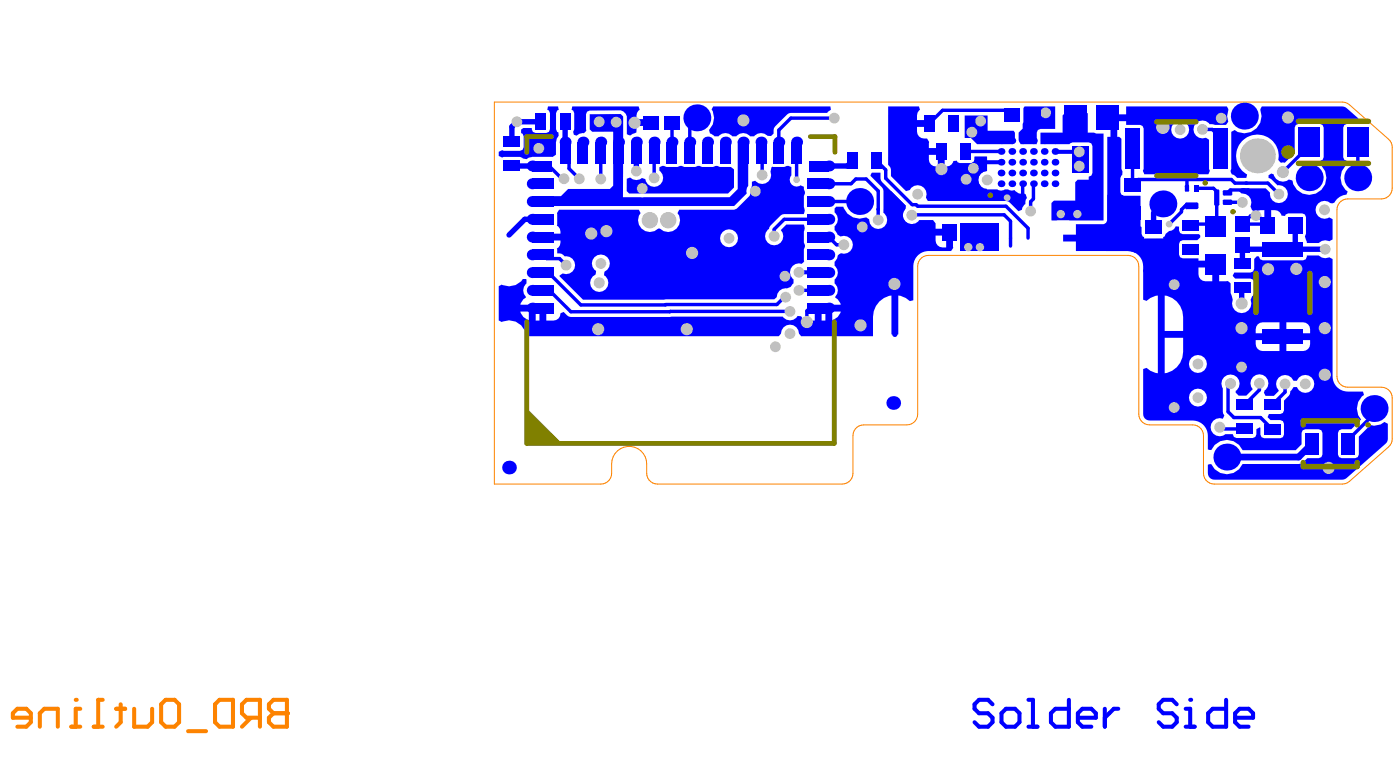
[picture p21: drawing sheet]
<svg xmlns="http://www.w3.org/2000/svg" width="173mm" height="95mm" viewBox="0 0 173 95" stroke-linecap="round" stroke-linejoin="round" font-family="sans-serif">
<path d="M61 12.6h104.7h.4l.5 .3 4.9 4.3a1.33 1.33 0 0 1 .4 1v5a1.33 1.33 0 0 1-1.3 1.4h-4.2a1.33 1.33 0 0 0-1.3 1.3v20.6a1.33 1.33 0 0 0 1.3 1.3h4.2a1.33 1.33 0 0 1 1.3 1.3v5.1a1.33 1.33 0 0 1-.4 1l-4.9 4.2-.5 .3h-16.2a1.33 1.33 0 0 1-1.3-1.3v-4.6a1.33 1.33 0 0 0-1.3-1.4h-5.4a1.33 1.33 0 0 1-1.3-1.3v-18.2a1.33 1.33 0 0 0-1.3-1.4h-24.7a1.33 1.33 0 0 0-1.3 1.4v18.2a1.33 1.33 0 0 1-1.3 1.3h-5.4a1.33 1.33 0 0 0-1.3 1.4v4.6a1.33 1.33 0 0 1-1.3 1.3h-22.8a1.33 1.33 0 0 1-1.4-1.3 3 3 0 0 0-.7-2.7 2.17 2.17 0 0 0-2.3-.4 2.17 2.17 0 0 0-1.3 2 2.42 2.42 0 0 1-.3 1.9 1.33 1.33 0 0 1-1 .5h-13.2z" fill="none" stroke="#fd8300" stroke-width=".12"/>
<path d="M35.4 86.4v3.3h-1.6l-.6-.6v-.5l.6-.6h1.6" fill="none" stroke="#fd8300" stroke-width=".5"/>
<circle cx="35.4" cy="88" r=".25" fill="#fd8300"/>
<g fill="none" stroke="#fd8300" stroke-width=".5">
<path d="M8.8 89.7h1.1M9.9 87.5h-.5v2.2M11.6 89.7h1.1M12.7 86.4h-.6v3.3M14.3 87.5h1.2M14.9 86.9v2.2l-.6 .6M16.6 87.5v2.2h1.6l.6-.6v-1.6M19.9 86.9l.5-.5h1.2l.5 .5v2.2l-.5 .6h-1.2l-.5-.6zM23.2 90.2h2.2M26.5 86.9l.6-.5h1.7v3.3h-1.7l-.6-.6zM31 88.6l-1.1 1.1M32.1 88.6h-1.7l-.5-.6v-1.1l.5-.5h1.7v3.3"/>
<path d="M35.4 86.4h-1.6l-.6 .5v.6l.6 .5h1.6"/>
</g>
<circle cx="9.4" cy="86.4" r=".25" fill="#fd8300"/>
<path d="M3.8 88.6h-2.2v-.6l.5-.5h1.2l.5 .5v1.1l-.5 .6h-1.2M4.9 89.7v-1.7l.6-.5h1.6v2.2" fill="none" stroke="#fd8300" stroke-width=".5"/>
<g fill="#00f">
<path d="M132.4 18h2v3.4h-2z"/>
<path d="M118.3 20.3l.2-.2h1.4l.3-.1a.62 .62 0 0 0 .1-.7h1.6v1.8a1.11 1.11 0 0 0-1 .7 1.11 1.11 0 0 0 .2 1.2v1.5h-2.8z"/>
<path d="M136.7 24.1l4.1 .1v5.2h3.5l.3 .3v3.9h-3.4l-.1-.7a1.88 1.88 0 0 0-1.8-1.9h-2.8v-3.4l.1-.1 .1-.3z"/>
<path d="M119.1 14.3h2.8v1.8h3.3l.1 .3v.9l-.2 .4v.1h-4.5l-.7-.8h-.8z"/>
<path d="M118.6 27.5h4.8v3.5h-4.8z"/>
<path d="M126.5 13.1h3.8v2.8h-1.8l-.4 .1-.1 .4v1.4h-2a1.59 1.59 0 0 1-.2-1.4l.5-.5v-.6l.1-.2v-1.8z"/>
<path d="M88.1 13.1h14.4l.1 .5-.5 .3-4.7 .1-1.7 1.6-.1 .2-.1 .7-.3 .3h-.4a1.1 1.1 0 0 0-1.7 0h-.5a1.08 1.08 0 0 0-1.7 0h-.5a1.08 1.08 0 0 0-1.7 0 1.6 1.6 0 0 1-1-.3l-.2-.5a2.02 2.02 0 0 0 .4-2.5z"/>
<path d="M61.6 18.7l.4-.2 .2 .1h2l.3-.1 .2-.3v-1.4l-.2-.3-.1-.1-.1-.4 .3-.2h1.1l.1 .5 .3 .1h1.3l.4-.1 .1-.3v-2l-.1-.4h-.2l.1-.5h1.2l.1 .5h-.2l-.1 .4v2l.1 .3h.1l.1 .5-.3 .3-.1 .4v1.6l-.4 .3h-2.5l-.4 .1-.3 .1h-.4l-.4-.2h-2h-.2l-.4-.2z"/>
<path d="M70.7 13.1h8.2l.1 .5a1.02 1.02 0 0 0-.4 1.1h1.8v.8h-1.8v.9l-.8 .3-.4-.1v-2.2l-.1-.4-.3-.2-.4-.2h-3.8l-.3 .2-.1 .3v2l-.1 .1-.2 .2-.6 .1-.3 .2-.4-.1v-.3l.1-.3v-2l-.1-.4h-.2z"/>
<path d="M152 16.3l.5-.3a2.13 2.13 0 0 0 2.5-.1 2.13 2.13 0 0 0 .6-2.4l.2-.4h9.9l.4 .1 1.9 1.7-.1 .4h-1.6l-.3 .1-.1 .4v3.6l.1 .3 .3 .1 .1 .5a2.03 2.03 0 0 0 0 3.3l-.2 .4-.2 .1a1.77 1.77 0 0 0-1.2 .9l-.5 .1a1.1 1.1 0 0 0-1.5 0 1.1 1.1 0 0 0-.1 1.5 1.1 1.1 0 0 0 1.4 .2l.4 .3v2.5l-.4 .2a1.07 1.07 0 0 0-1.3 .2h-1.4l-.3-.8 .2-.3v-2.1l-.2-.3-.3-.2h-1.7l-.4 .2v.2l-.5-.1a.94 .94 0 0 0-1.2-.7v1.9h-.9v-1.9l-.8 .1-.2 .2-.5-.3-.2-.4a1.09 1.09 0 0 0-1.1-1.6l-.3-.3 .3-.4h3l.5 .6a1.1 1.1 0 0 0 1.1 1.3 1.1 1.1 0 0 0 1.1-1.2 1.1 1.1 0 0 0-1.3-1l-.7-.8-.4-.1v-.4l.4-.2 .3 .1a1.15 1.15 0 0 0 1.8 .7l.5 .1a2.1 2.1 0 0 0 3.2 1.4 2.1 2.1 0 0 0 .1-3.4l.1-.5 .3-.1 .1-.3v-3.6l-.1-.4-.3-.1h-2.7l-.3 .1-.1 .4v3.1l-1.3 1.2h-.4l-.4-.4a2.61 2.61 0 0 0-2.5-3.1h-.1a2.56 2.56 0 0 0-1.8 .7v.1a2.41 2.41 0 0 0-.8 1.8 2.41 2.41 0 0 0 .8 1.9l.6 .4-.1 .5h-1.2l-.4-.4a.46 .46 0 0 1-.3-.7z"/>
<path d="M128.5 16.4h2.7v-2.2l.3-.3 2.8 .1v2.4l2 .1v10.7h-6.5v-2.1l.3-.3h2.7v-2.3l.3-.3h1.3v-.4l.4-.1 .1-.3v-3.4l-.1-.3-.4-.1h-2l-.3 .2h-3.6z"/>
<path d="M77.4 22.1l.4-.2a1.07 1.07 0 0 0 1.5 .1l.3 .1a1.43 1.43 0 0 0 1.2 1 1.09 1.09 0 0 0 1-.8 1.09 1.09 0 0 0-.4-1.2v-.5l.4-.1a3.3 3.3 0 0 0 2.2 0 3.4 3.4 0 0 0 2.2 0 3.4 3.4 0 0 0 2.2 0l.5 .1h1.3l.4 .3v2.2l-.7 .8h-12.2l-.3-.3z"/>
<path d="M72.8 14.1h3.8l.3 .3v9.9h13.2l1-1v-5.9h1l.3 .3v5.2l-.2 .3-.1 .4 .1 .3-1.6 1.5h-24.9v-1.2h3.6l.9-.9h5.1l.4-.4v-6.6h-2.6l-.3-.3z"/>
<path d="M136.8 14.1v.9h2.2v.4h1.8l.3 .1 .1 .4v5l-.1 .2 .2 .4h7.9l.2-.4-.1-.2v-3.7l-.4-.2a1.11 1.11 0 0 1-1.4-.5 1.11 1.11 0 0 1 .4-1.4 1.11 1.11 0 0 1 1.4 .2l2 .1 .4-.4a2.25 2.25 0 0 1 0-1.5l-.2-.4h-12.5v1zM144.6 16a1.11 1.11 0 0 1 2.2 0 1.11 1.11 0 0 1-2.2 0z"/>
<path d="M109.7 13.1v7.3l.3 .3v1l1.9 1.9 .4-.1a1.1 1.1 0 0 1 1.5-.5 1.1 1.1 0 0 1 .5 1.4l.3 .4h9.6l.5 .2 1.1 1.1 .4-.2v-.3l.4-.4 .1-.6 .1-.2-.2-.4-.1-.1a1.19 1.19 0 0 1-1.2-.4h-.4l-.4-.1h-.4a.77 .77 0 0 1-1 0h-1.2v-.1a1.1 1.1 0 0 1-1.1-1.1 1.1 1.1 0 0 1 1.1-1.1v-1.8h-1.6v.4l-.1 .3-.3 .1h-1.4l-.3-.1-.1-.2-.4 .1a.87 .87 0 0 1-1.1 .7v-1.9h-.4v-.4h-1.5v-.8l-.2-.4a.97 .97 0 0 1-1.3-.9v-.5h1.6v-.9h-1.6a1.11 1.11 0 0 1 .4-1.2l-.1-.5zM114.7 19.1h1.1v1.5a.92 .92 0 0 1-1.1-.9z"/>
<path d="M109.7 23.8v7.4l.3 .3h3.3l.2-.1a1.78 1.78 0 0 1 1.1-.4h2.8l.3-.4v-1.9h-.5v-.5h-1.7v-.6l-.3-.4h-1.7a1.1 1.1 0 0 1-1.6 .2 1.1 1.1 0 0 1-.1-1.6v-.4l-1.8-1.8zM115.5 29.1h1.3v1.4a1 1 0 0 1-1.3-.8z"/>
<path d="M136.7 16.9v10.3l-.1 .3-.3 .2h-3.5v1.3h-1.5v.8h1.5v1.2h6.5l.8 .2 .4-.2a.99 .99 0 0 1 .7-1.3l.1-.4-.2-.1-.1-.3v-.9h-.1h-.7v-1.8h-.4v-.4h-1.9a1 1 0 0 1 .7-1.3v-.4l-.1-.1-.2-.3v-1.7l.2-.3 .1-.1v-.4l-.1-.3v-3.8l-.3-.2zM137.9 26.7h1.5v1.3a1.08 1.08 0 0 1-1.5-.9z"/>
<path d="M143.9 28.9l-.1 .3-.2 .1 .1 .4a.94 .94 0 0 1 .6 1.3h-1.9v.4h-.4v1.7h-.6l-.3 .2v3.7l.5 .1 .4-.3 1-.3v9.6l-1-.3-.4-.4-.5 .1 .1 5.8 .2 .4 .6 .2h5.3a1.88 1.88 0 0 1 1.8 1.9v1.7h.5a2.11 2.11 0 0 1 1.9-1.2 2.11 2.11 0 0 1 1.9 1.3h6.6l.7-.8v-1.4l.1-.3 .4-.1h1.6l.4 .1 .1 .3v2.7l-.1 .3-.4 .2h-1.4l-.5 .4-.2 .2-.4 .1h-6.9a2.11 2.11 0 0 1-1.9 1.2 2.11 2.11 0 0 1-1.9-1.2l-.5 .1v1l.2 .5 .5 .3h16.1l.4-.2 4.8-4.2 .2-.5 .1-2-.5-.2-.4 .3-.8 .1h-.5l-1.4 1.4v2.2l-.2 .3-.3 .2h-1.6l-.4-.2-.1-.3v-2.7l.1-.3 .4-.1h1.2l1.2-1.2a2.02 2.02 0 0 1 .3-3l-.1-.5h-1.9a1.88 1.88 0 0 1-1.9-1.8v-14.5l-.4-.3a1.07 1.07 0 0 1-1.3-.2h-1.4l-.2 .5-.3 .1h-5l-.3-.1-.2-.3-.2-.1-.3 .4v1.2l-.2 .3-.3 .1h-2l-.2 .4 .3 .4h1.9l.3 .1 .2 .3v1.4l-.5 .8a1.2 1.2 0 0 1-1.1 1.6 1.2 1.2 0 0 1-1.1-1.6l-.3-.8v-1.3l-.3-.2h-1.1v-2.1h-.4v-.4h-2.1v-.3h-2l-.3-.1-.1-.4v-1.3l.1-.3 .3-.2h1.8l.4-.3v-.3l-.2-.1h-2l-.3-.1-.1-.4v-.4l-.4-.1a.82 .82 0 0 1-.8 .6zM142.9 31.8h1.4a1 1 0 0 1-.8 1.3h-.6zM148 33h1.7v1.7h-.9a.86 .86 0 0 1-.8-.8zM143.8 36.5a2.64 2.64 0 0 1 2.3 2.6v1.8h-2.3zM155.3 40l.3-.2h.3h2.1v1.3h-3l.1-.8zM158.8 39.8h2.1a.86 .86 0 0 1 .9 .8v.5h-3zM155 42h3v1.3h-2.1a.86 .86 0 0 1-.9-.8zM158.8 42h3a1.02 1.02 0 0 1-.9 1.3h-2.1zM146.8 44.9a1.11 1.11 0 0 1 2.2 0 1.11 1.11 0 0 1-2.2 0zM143.8 41.7h2.3v1.7a2.64 2.64 0 0 1-2.3 2.7zM151.1 46.5a1.12 1.12 0 0 1 1.7 .1 1.12 1.12 0 0 1-.2 1.6v.3l.3 .3h1l.8-.8a1.1 1.1 0 0 1 .1-1.5 1.1 1.1 0 0 1 1.6 .1 1.1 1.1 0 0 1-.3 1.6v.3l.2 .4h1l.6-.6a1.13 1.13 0 0 1 .1-1.8 1.13 1.13 0 0 1 1.7 .5h.4a1.11 1.11 0 0 1 1.7-.5 1.11 1.11 0 0 1 0 1.8 1.11 1.11 0 0 1-1.7-.5h-.4l-.4 .5v.3l-.2 .3-.6 .5v1.2l-.1 .4-.3 .1h-1.4l-.2 .4 .4 .3h1.2l.3 .2 .1 .3v1.3l-.1 .4-.3 .1h-2l-.3-.1-.2-.4v-.8v-.1l-.5 .3v.6l-.1 .3-.3 .2h-2l-.3-.2-.2-.3h-.9a1.12 1.12 0 0 1-1.8-.7 1.12 1.12 0 0 1 1.5-1.2l.2-.4-.2-.5v-2.9a1.07 1.07 0 0 1 .1-1.4zM146.8 49.1a1.11 1.11 0 0 1 2.2 0 1.11 1.11 0 0 1-2.2 0z"/>
<path d="M69 25.9l-.2 .4v1.5a.91 .91 0 0 1 .4 1h-2.2v.9h2.2a.91 .91 0 0 1-.4 1v.6a.9 .9 0 0 1 .9 .4 1.1 1.1 0 0 1 1.3 1.2 1.1 1.1 0 0 1-1.5 .9l-.4 .3 2.9 2.9 23.6-.1 .3-.2a1.09 1.09 0 0 1 1.3-1.1 1.03 1.03 0 0 0 .8-1.1 1.09 1.09 0 0 1-.3-1.4 1.09 1.09 0 0 1 1.3-.5l.3-.4v-1.4l.1-.5-.1-.4v-1.3a.9 .9 0 0 0 0-.9h-2.2l-.7 .7a1.12 1.12 0 0 1-.1 1.6 1.12 1.12 0 0 1-1.6-.1 1.12 1.12 0 0 1 .3-1.6l.1-.5 1.5-1.3 2.7-.1a.85 .85 0 0 0 0-.9v-1.3l.1-.5-.1-.3v-.3l-.5-.2a.84 .84 0 0 1-1.1-.1 .84 .84 0 0 1 0-1.2v-1a.76 .76 0 0 0-.9 0h-1.4l-.1 .1-.2 .5a1.1 1.1 0 0 1-.4 1.3 1.1 1.1 0 0 1-1.4-.2l-.5 .1v.5l-.1 .4-.1 .8-1.6 1.7-.4 .1h-6.7l-.2 .4a1.45 1.45 0 0 1-.2 2 1.45 1.45 0 0 1-2-.1h-.2a1.45 1.45 0 0 1-2 .1 1.45 1.45 0 0 1-.2-2l-.2-.4zM88.9 29.4a1.11 1.11 0 0 1 2.2 0 1.11 1.11 0 0 1-2.2 0zM73.4 31.7a1.11 1.11 0 0 1 1.7 .2 1.11 1.11 0 0 1-.5 1.6v.5a1.12 1.12 0 0 1 .2 1.7 1.12 1.12 0 0 1-1.7-.1 1.12 1.12 0 0 1 .4-1.7l.1-.5a1.07 1.07 0 0 1-.2-1.7z"/>
<path d="M61.6 35.3v4.3l.4 .1a2.08 2.08 0 0 1 2.9 1.8h31.3l.2-.3a1.11 1.11 0 0 1 1.1-1.1 1.11 1.11 0 0 1 1.2 1.1l.2 .3h8.9v-2.4a2.64 2.64 0 0 1 2.3-2.6v4.8h.8v-4.8l.9 .3 .5 .4 .5-.1v-4.3a1.77 1.77 0 0 1 .5-1.2v-3.7l-.4-.3a1.1 1.1 0 0 1-1.3-.5 1.1 1.1 0 0 1 .2-1.3v-.4l-2.9-2.9-.2-.5v-.7h-1l-.2 .4 1.5 1.6 .1 3a1.1 1.1 0 0 1-.2 1.9 1.1 1.1 0 0 1-1.6-1.1l-.3-.3a2.09 2.09 0 0 1-2.9-1.3h-.9l-.2 .2v.5a1.08 1.08 0 0 1 0 1.7 1.32 1.32 0 0 0 .8 1.3 1.11 1.11 0 0 1 1.5 1 1.11 1.11 0 0 1-1.5 1.1l-.4 .2v.4l-.4 .4v.5a1.08 1.08 0 0 1 0 1.7v.5a1.08 1.08 0 0 1 .1 1.6v.1l.3 .2 .4 .7h-1.5v.4h-.4v1.6h-.5v-1.6h-.8v1.6l-1.2-.1-.3-.2-.2-.2-.4-.1a1.07 1.07 0 0 1-1.8 .1h-26.2l-.5-.2-.4-.4-.4 .2a.86 .86 0 0 1-.9 .9h-.8v-1.6h-.9v1.6h-.5v-1.6h-.4v-.4h-1.4l.3-.7 .3-.2a1.46 1.46 0 0 1-.2-1.3l.3-.4v-.5l-.5-.1a2 2 0 0 1-2.5 .7zM64.3 38.5h1v1a1.38 1.38 0 0 1-1-1zM102.8 38.5h1a1.37 1.37 0 0 1-1 1z"/>
</g>
<path d="M161.6 17.6v.4l-3.2 3.2M167.6 18.4h.1M167.7 17.6v4.5M150.6 52.7l.2 .2h2.9M151.6 50.8l.8 .7h3.2M151.9 47.3l-.3 .3M155.5 47.3v.8l-1.8 1.9M158.7 47.4v1l-1.6 1.6M169.7 51.1l-3.2 3.2v.5" fill="none" stroke="#00f" stroke-width=".42"/>
<path d="M162 54.8l-1.7 1.6" fill="none" stroke="#00f" stroke-width=".83"/>
<path d="M153.4 35.5l-.1 .1M158.4 30.8h1.5" fill="none" stroke="#00f" stroke-width=".66"/>
<circle cx="153.4" cy="32.5" r=".33" fill="#00f"/>
<path d="M151.6 25h1.8M153.4 24.9l.1 .1" fill="none" stroke="#00f" stroke-width=".42"/>
<circle cx="153.4" cy="25" r=".21" fill="#00f"/>
<path d="M150.2 24.4v3.6M152 22.2l.5 .4h1.4M153.4 27.7l1.1-1.1h.8l1.1 1.1zM153.4 25h.1M153.4 24.9v.1M153.6 27.7l.1 .1M153.6 27.7h.1M155 24.4l.1 2.2" fill="none" stroke="#00f" stroke-width=".42"/>
<circle cx="153.9" cy="22.6" r=".21" fill="#00f"/>
<path d="M145.9 25.9v.2l-1.5 1.6" fill="none" stroke="#00f" stroke-width=".42"/>
<circle cx="144.4" cy="27.7" r=".21" fill="#00f"/>
<path d="M136.8 14.5l.7 .8M139.8 18.4v4.4l.7-.6M148.5 16h1.2M124 26.5l.8 .8v2.1M124.2 25.5l2.7 2.7v1.2M124.9 21.4h.1M126.3 24l-.4 .4h-1.5M127.6 24.5l-.3 .4v1.2M146.6 22.2v1M146.6 22.2h.1M147.1 25.4h-.7l-.5 .5" fill="none" stroke="#00f" stroke-width=".42"/>
<path d="M142.4 26.3v1.8" fill="none" stroke="#00f" stroke-width=".66"/>
<path d="M130.3 18.7h3" fill="none" stroke="#00f" stroke-width=".5"/>
<g fill="#00f">
<circle cx="124.9" cy="18.7" r=".21"/>
<circle cx="127.6" cy="21.4" r=".21"/>
<circle cx="124.9" cy="20" r=".21"/>
<circle cx="128.9" cy="22.7" r=".33"/>
<circle cx="126.3" cy="21.4" r=".21"/>
<circle cx="123.6" cy="22.7" r=".21"/>
<circle cx="123.6" cy="21.4" r=".21"/>
</g>
<path d="M121.1 14.9v.3l-1.1 1.1M124.4 13.6l.6 .6M108.4 25.8h.1M108.4 25.8v1.4M112.6 26.5v.1M112.6 25.3h.5l.2 .2M119.3 22.1v1.2" fill="none" stroke="#00f" stroke-width=".42"/>
<path d="M105.3 19.9l-.7 .6M129.1 13.9h-1.2l-.3 .3M110.5 37.6v3.7" fill="none" stroke="#00f" stroke-width=".66"/>
<path d="M120.9 20l-.7 .8" fill="none" stroke="#00f" stroke-width=".5"/>
<circle cx="108.2" cy="19.9" r=".21" fill="#00f"/>
<g fill="none" stroke="#00f" stroke-width=".42">
<path d="M69.8 18.8l.5 .5v1.5l1.2 1.3h-.3M74.2 18.8v3.4M80.4 15.1l-2 .1M80.8 18.8v3.2M83 17.5v1.3M83 18.8h.1M85.2 17.5v1.3M86 14.5l-.8 .9M89.5 18.8h.1M94 18.8l.1 .2v2.6M96.2 17.5v1.3M97.6 14.6l-1.4 1.5"/>
<path d="M98.4 18.8v3.4M66.9 20.5h.9M67 35.8h.8M67 31.5l.5 .4M67 33.6h.7M69.1 31.9l.8 .8M69.4 22.1h.2M82.8 38.4l-.1 .1M95.6 28.3v.9M96.8 27.1h4.2M96.8 36.7h.2M98.7 35.8h2.3"/>
<path d="M101 35.8h.1M101 38h-1l-.4 .4v1.3M101 29.3h1.3M101 22.7h1.3M101 24.9h.1M107 22.1h-1.3l-.6 .6M151.9 23.4h1.6M151.6 47.6v3.2M169.7 51.1v-.7l.3-.3v1"/>
</g>
<path d="M98.6 33.6h2.3h.1" fill="none" stroke="#00f" stroke-width=".5"/>
<g fill="none" stroke="#00f" stroke-width=".66">
<path d="M66.8 15h-.1h-2.9l-.6 .6M69.8 17.5v1.3M69.8 15h.1M76.1 15.1l.3 .3M76.4 17.5v1.3M78.6 18.8v2.3M62.9 37.4l.5 .6h3.6M63.2 20.5h.1M63.2 20.5h3.7M67 27.1h-2.2l-1.9 1.9M76.4 24.9h.1M153.3 35.6v1.9"/>
<path d="M159.9 27.8v3"/>
</g>
<circle cx="153.5" cy="23.4" r=".21" fill="#00f"/>
<g fill="none" stroke="#00f" stroke-width=".42">
<path d="M83 15.1v3.7M85.2 15.4v2.1M96.2 16.1v1.4M97.6 14.6h5.4M108.2 19.9l1.2 1.1v1l3.2 3.3M119.2 18.7h4.4M124.4 13.6h-8l-1.6 1.6M149.7 16l1 .9v1.5M67.5 31.9h1.6M67.7 33.6l4 4h24.2l.9-.9M67.8 20.5l1.6 1.6M67.8 35.8l2.7 2.7h12.2"/>
<path d="M82.8 38.4h14.7M96.8 27.1l-1.2 1.2M101 24.9h5.1M102.3 29.3l1 .9h.9M102.3 22.7h2.8M107 22.1l1.4 1.5v2.2M112.6 26.5h11.4M113.3 25.5h10.9M124.8 29.4v1M126.3 22.7v1.3M127.6 22.7v1.8M140.5 22.2h11.5"/>
<path d="M147 27.7h2.9l.3 .3M147.7 23.2h2.1l.4 .4v.8M151.9 23.4l-.3 .4M153.5 23.4h.6l.9 1M153.9 22.6h2.6l1.4 1.4M156.6 27.7h-.2l.1 .1M155.6 51.5l1.5 1.5"/>
</g>
<path d="M63.2 15.6v1.9M69.8 15v2.5M76.4 15.4v2.1M76.4 18.8v6.1M91.8 18.8v4.7l-1.4 1.4h-23.4M101.1 20.5h3.5M119.3 23.3l1.1 1.1h4M143.6 25.2l-1.2 1.1M158.4 30.8h-4.5l-.5-.6v2.3M159.9 30.8h3.7" fill="none" stroke="#00f" stroke-width=".66"/>
<path d="M137.5 15.3v10.8M151.5 56.4h8.8" fill="none" stroke="#00f" stroke-width=".83"/>
<path d="M120.9 20h2.7M122.5 86.9l-.5-.5h-1.1l-.6 .5v.6l.6 .5h1.1l.5 .6v.5l-.5 .6h-1.1l-.6-.6M123.7 88l.5-.5h1.1l.6 .5v1.1l-.6 .6h-1.1l-.5-.6zM127 86.4h.5v3.3M127 89.7h1.1M132 86.4v3.3h-1.7l-.5-.6v-1.1l.5-.5h1.7M133.1 88.6h2.2v-.6l-.5-.5h-1.2l-.5 .5v1.1l.5 .6h1.2M136.4 87.5v2.2M138.1 87.5h-.6l-1.1 1.1M145.3 86.9l-.6-.5h-1.1l-.5 .5v.6l.5 .5h1.1l.6 .6v.5l-.6 .6h-1.1l-.5-.6M146.4 89.7h1.1M146.4 87.5h.6v2.2" fill="none" stroke="#00f" stroke-width=".5"/>
<circle cx="147" cy="86.4" r=".25" fill="#00f"/>
<path d="M151.4 86.4v3.3h-1.7l-.5-.6v-1.1l.5-.5h1.7M152.5 88.6h2.2v-.6l-.5-.5h-1.1l-.6 .5v1.1l.6 .6h1.1" fill="none" stroke="#00f" stroke-width=".5"/>
<g fill="#c0c0c0">
<circle cx="112.6" cy="26.6" r=".67"/>
<circle cx="124.4" cy="24.4" r=".42"/>
<circle cx="108.4" cy="27.2" r=".67"/>
<circle cx="113.3" cy="24" r=".67"/>
<circle cx="103" cy="14.6" r=".67"/>
<circle cx="110.4" cy="35" r=".75"/>
<circle cx="99.6" cy="39.7" r=".75"/>
<circle cx="97.5" cy="41.2" r=".67"/>
<circle cx="131" cy="26.4" r=".52"/>
<circle cx="133" cy="26.4" r=".52"/>
<circle cx="127.3" cy="26.1" r=".67"/>
<circle cx="119.6" cy="30.5" r=".52"/>
<circle cx="121" cy="30.5" r=".52"/>
<circle cx="80.2" cy="27.2" r="1.01"/>
<circle cx="155.1" cy="26.6" r=".67"/>
<circle cx="143.6" cy="15.7" r=".83"/>
<circle cx="150.8" cy="14.6" r=".67"/>
<circle cx="145" cy="35.1" r=".67"/>
<circle cx="133.3" cy="18.7" r=".67"/>
<circle cx="133.3" cy="20.5" r=".67"/>
<circle cx="71.5" cy="22.1" r=".67"/>
<circle cx="74.2" cy="22.1" r=".67"/>
<circle cx="69.6" cy="22.1" r=".67"/>
<circle cx="78.6" cy="21.1" r=".67"/>
<circle cx="79.3" cy="23.3" r=".67"/>
<circle cx="78.4" cy="15.2" r=".75"/>
<circle cx="106.5" cy="28" r=".67"/>
<circle cx="121.1" cy="14.9" r=".67"/>
<circle cx="93.3" cy="23.6" r=".67"/>
<circle cx="76.1" cy="15.1" r=".67"/>
<circle cx="74" cy="15" r=".67"/>
<circle cx="98.4" cy="22.2" r=".42"/>
<circle cx="104.2" cy="30.2" r=".67"/>
<circle cx="143.6" cy="25.2" r=".75"/>
<circle cx="95.7" cy="42.8" r=".67"/>
<circle cx="85.5" cy="31.2" r=".75"/>
<circle cx="98.6" cy="33.6" r=".67"/>
<circle cx="89.5" cy="18.8" r=".42"/>
<circle cx="80.8" cy="22" r=".67"/>
<circle cx="94.1" cy="21.6" r=".67"/>
<circle cx="67" cy="22.7" r=".42"/>
<circle cx="82.5" cy="27.2" r="1.01"/>
<circle cx="73" cy="28.8" r=".75"/>
<circle cx="101" cy="31.5" r=".42"/>
<circle cx="72" cy="18.8" r=".42"/>
<circle cx="63.8" cy="15" r=".67"/>
<circle cx="117.8" cy="15.2" r=".42"/>
<circle cx="127.6" cy="18.7" r=".42"/>
<circle cx="153.6" cy="14.3" r=".67"/>
<circle cx="163.6" cy="46.3" r=".75"/>
<circle cx="159" cy="14.5" r=".75"/>
<circle cx="156.6" cy="33.2" r=".75"/>
<circle cx="160.1" cy="33.2" r=".75"/>
<circle cx="106.3" cy="40.2" r=".75"/>
<circle cx="84.8" cy="40.6" r=".75"/>
<circle cx="90" cy="29.4" r=".67"/>
<circle cx="147.9" cy="44.9" r=".67"/>
<circle cx="163.6" cy="30.8" r=".67"/>
<circle cx="163.6" cy="34.8" r=".75"/>
<circle cx="163.5" cy="25.9" r=".67"/>
<circle cx="126.3" cy="18.7" r=".42"/>
<circle cx="123.6" cy="21.4" r=".42"/>
<circle cx="123.6" cy="22.7" r=".42"/>
<circle cx="126.3" cy="21.4" r=".42"/>
<circle cx="119.3" cy="22.1" r=".67"/>
<circle cx="116.2" cy="20.9" r=".75"/>
<circle cx="148.5" cy="16" r=".67"/>
<circle cx="128.9" cy="22.7" r=".42"/>
<circle cx="145.7" cy="16" r=".67"/>
<circle cx="144.4" cy="27.7" r=".42"/>
<circle cx="147.9" cy="49.1" r=".67"/>
<circle cx="153.3" cy="40.5" r=".75"/>
<circle cx="155.5" cy="47.3" r=".67"/>
<circle cx="158.7" cy="47.4" r=".67"/>
<circle cx="153.3" cy="37.5" r=".75"/>
<circle cx="121.9" cy="22.2" r=".67"/>
<circle cx="120.2" cy="20.8" r=".67"/>
<circle cx="153.4" cy="25" r=".67"/>
<circle cx="157.9" cy="24" r=".67"/>
<circle cx="129.1" cy="13.9" r=".67"/>
<circle cx="120" cy="16.3" r=".67"/>
<circle cx="124.9" cy="20" r=".42"/>
<circle cx="127.6" cy="21.4" r=".42"/>
<circle cx="124.9" cy="21.4" r=".42"/>
<circle cx="124.9" cy="18.7" r=".42"/>
<circle cx="69.9" cy="32.7" r=".67"/>
<circle cx="97" cy="36.7" r=".67"/>
<circle cx="98.7" cy="35.8" r=".67"/>
<circle cx="66.5" cy="18.3" r=".67"/>
<circle cx="163.6" cy="40.5" r=".75"/>
<circle cx="147.1" cy="30.8" r=".42"/>
<circle cx="73.9" cy="40.6" r=".75"/>
<circle cx="74.9" cy="28.5" r=".75"/>
<circle cx="74" cy="34.9" r=".68"/>
<circle cx="74.2" cy="32.5" r=".67"/>
<circle cx="96.9" cy="34.1" r=".67"/>
<circle cx="97.5" cy="38.4" r=".67"/>
<circle cx="91.8" cy="14.9" r=".75"/>
<circle cx="151.5" cy="56.4" r=".75"/>
<circle cx="169.7" cy="50.4" r=".68"/>
<circle cx="161.2" cy="47.4" r=".67"/>
<circle cx="164.1" cy="57.8" r=".75"/>
<circle cx="161.6" cy="21.9" r=".75"/>
<circle cx="158.4" cy="21.2" r=".75"/>
<circle cx="150.6" cy="52.7" r=".68"/>
<circle cx="151.9" cy="47.3" r=".68"/>
<circle cx="145" cy="50.3" r=".67"/>
<circle cx="153.3" cy="45.3" r=".67"/>
<circle cx="95.6" cy="29.2" r=".68"/>
<circle cx="167.7" cy="22.1" r=".68"/>
<circle cx="155.3" cy="19.2" r="2.16"/>
</g>
<g fill="#00f">
<path d="M165.7 53.4h1.6v2.7h-1.6z" fill-rule="evenodd"/>
<path d="M161.2 53.4h1.6v2.7h-1.6z" fill-rule="evenodd"/>
<path d="M159.1 26.8h1.7v2.1h-1.7z" fill-rule="evenodd"/>
<path d="M152.7 52.3h2v1.3h-2z" fill-rule="evenodd"/>
<path d="M152.4 31.9h2v1.3h-2z" fill-rule="evenodd"/>
<path d="M152.4 34.8h2v1.4h-2z" fill-rule="evenodd"/>
<path d="M152.5 26.7h1.8v1.9h-1.8z" fill-rule="evenodd"/>
<path d="M151.1 24.6h.9l.1 .2v.3l-.1 .2h-.9l-.1-.2v-.3z" fill-rule="evenodd"/>
<path d="M146 27.1h2v1.3h-2z" fill-rule="evenodd"/>
<path d="M146.3 25.2l.2-.2h1.3l.2 .2v.4l-.2 .2h-1.3l-.2-.2z" fill-rule="evenodd"/>
<path d="M138.8 25.4h2.1v1.7h-2.1z" fill-rule="evenodd"/>
<path d="M131.4 13h2.8v3h-2.8z" fill-rule="evenodd"/>
<path d="M126.6 13.3h1.9v1.8h-1.9z" fill-rule="evenodd"/>
<path d="M124 13.3h1.9v1.8h-1.9z" fill-rule="evenodd"/>
<path d="M119.8 27.6h1.7v2.1h-1.7z" fill-rule="evenodd"/>
<path d="M118.5 17.7h1.4v2h-1.4z" fill-rule="evenodd"/>
<path d="M117.1 14.2h1.3v2h-1.3z" fill-rule="evenodd"/>
<path d="M114.1 14.2h1.3v2h-1.3z" fill-rule="evenodd"/>
<path d="M107.6 18.9h1.3v2h-1.3z" fill-rule="evenodd"/>
<path d="M104.6 18.9h1.3v2h-1.3z" fill-rule="evenodd"/>
<path d="M99.7 37.4h2.6v1.3h-2.6z" fill-rule="evenodd"/>
<path d="M99.7 35.2h2.6v1.3h-2.6z" fill-rule="evenodd"/>
<path d="M99.7 33h2.6v1.3h-2.6z" fill-rule="evenodd"/>
<path d="M99.7 30.8h2.6v1.3h-2.6z" fill-rule="evenodd"/>
<path d="M99.7 28.6h2.6v1.3h-2.6z" fill-rule="evenodd"/>
<path d="M99.7 26.4h2.6v1.3h-2.6z" fill-rule="evenodd"/>
<path d="M99.7 24.2h2.6v1.3h-2.6z" fill-rule="evenodd"/>
<path d="M97.7 17.5h1.3v2.7h-1.3z" fill-rule="evenodd"/>
<path d="M99.7 22h2.6v1.4h-2.6z" fill-rule="evenodd"/>
<path d="M99.9 19.8h2.4v1.4h-2.4z" fill-rule="evenodd"/>
<path d="M93.3 17.5h1.3v2.7h-1.3z" fill-rule="evenodd"/>
<path d="M91.1 17.5h1.3v2.7h-1.3z" fill-rule="evenodd"/>
<path d="M86.7 17.5h1.3v2.7h-1.3z" fill-rule="evenodd"/>
<path d="M84.5 17.5h1.3v2.7h-1.3z" fill-rule="evenodd"/>
<path d="M80.1 17.5h1.3v2.7h-1.3z" fill-rule="evenodd"/>
<path d="M77.9 17.5h1.3v2.7h-1.3z" fill-rule="evenodd"/>
<path d="M79.4 14.3h1.9v1.7h-1.9z" fill-rule="evenodd"/>
<path d="M73.5 17.5h1.4v2.7h-1.4z" fill-rule="evenodd"/>
<path d="M71.3 17.5h1.4v2.7h-1.4z" fill-rule="evenodd"/>
<path d="M69.1 17.5h1.4v2.7h-1.4z" fill-rule="evenodd"/>
<path d="M69.1 14h1.3v2h-1.3z" fill-rule="evenodd"/>
<path d="M65.7 37.4h2.6v1.3h-2.6z" fill-rule="evenodd"/>
<path d="M65.7 30.8h2.6v1.3h-2.6z" fill-rule="evenodd"/>
<path d="M65.7 33h2.6v1.3h-2.6z" fill-rule="evenodd"/>
<path d="M65.7 35.2h2.6v1.3h-2.6z" fill-rule="evenodd"/>
<path d="M65.7 24.2h2.6v1.3h-2.6z" fill-rule="evenodd"/>
<path d="M65.7 26.4h2.6v1.3h-2.6z" fill-rule="evenodd"/>
<path d="M65.7 28.6h2.6v1.3h-2.6z" fill-rule="evenodd"/>
<path d="M65.7 19.8h2.5v1.4h-2.5z" fill-rule="evenodd"/>
<path d="M65.7 22h2.6v1.4h-2.6z" fill-rule="evenodd"/>
<path d="M66.1 14h1.3v2h-1.3z" fill-rule="evenodd"/>
<path d="M166.3 15.8h2.7v3.6h-2.7z" fill-rule="evenodd"/>
<path d="M160.3 15.8h2.7v3.6h-2.7z" fill-rule="evenodd"/>
<path d="M152.7 49.3h2v1.3h-2z" fill-rule="evenodd"/>
<path d="M152.5 29.3h1.8v1.9h-1.8z" fill-rule="evenodd"/>
<path d="M151.1 23.5h.9l.1 .1v.4l-.1 .1h-.9l-.1-.1v-.4z" fill-rule="evenodd"/>
<path d="M146 30.1h2v1.3h-2z" fill-rule="evenodd"/>
<path d="M146.3 23l.1-.2h.3l.1 .2v.5l-.1 .2h-.3l-.1-.2z" fill-rule="evenodd"/>
<path d="M147.5 22.8h.5v.9h-.5z" fill-rule="evenodd"/>
<path d="M138.9 15.9h1.9v5h-1.9z" fill-rule="evenodd"/>
<path d="M138.8 22h2.1v1.7h-2.1z" fill-rule="evenodd"/>
<path d="M156.1 52.3h2v1.3h-2z" fill-rule="evenodd"/>
<path d="M148.8 31.3h2.6v2.6h-2.6z" fill-rule="evenodd"/>
<path d="M148.8 26.7h2.6v2.5h-2.6z" fill-rule="evenodd"/>
<path d="M155.7 26.8h1.7v2.1h-1.7z" fill-rule="evenodd"/>
<path d="M141.4 27.1h2.1v1.8h-2.1z" fill-rule="evenodd"/>
<path d="M135.4 13h2.8v3h-2.8z" fill-rule="evenodd"/>
<path d="M116.4 27.6h1.7v2.1h-1.7z" fill-rule="evenodd"/>
<path d="M115.6 17.7h1.3v2h-1.3z" fill-rule="evenodd"/>
<path d="M95.5 17.5h1.3v2.7h-1.3z" fill-rule="evenodd"/>
<path d="M88.9 17.5h1.3v2.7h-1.3z" fill-rule="evenodd"/>
<path d="M82.3 17.5h1.3v2.7h-1.3z" fill-rule="evenodd"/>
<path d="M82 14.3h1.9v1.7h-1.9z" fill-rule="evenodd"/>
<path d="M62.2 19.8h2v1.3h-2z" fill-rule="evenodd"/>
<path d="M75.7 17.5h1.4v2.7h-1.4z" fill-rule="evenodd"/>
<path d="M156.1 49.3h2v1.3h-2z" fill-rule="evenodd"/>
<path d="M149.7 15.9h1.9v5h-1.9z" fill-rule="evenodd"/>
<path d="M149.9 23.6l.2-.2h.3l.2 .2v1.6l-.2 .2h-.3l-.2-.2z" fill-rule="evenodd"/>
<path d="M141.4 30.5h2.1v1.8h-2.1z" fill-rule="evenodd"/>
<path d="M62.2 16.8h2v1.4h-2z" fill-rule="evenodd"/>
<path d="M155.9 40.6h5v1.9h-5z" fill-rule="evenodd"/>
<path d="M155.9 29.8h5v1.9h-5z" fill-rule="evenodd"/>
</g>
<g fill="#00f">
<path d="M152 25.1h.1zM152 25.1h.1l-.1 .2z"/>
<path d="M152 24.6v.2zM152 24.6l.1 .2h-.1z"/>
<path d="M151 24.8h.1zM151 24.7l.1-.1v.2h-.1z"/>
<path d="M151.1 25.1v.2zM151 25.1h.1v.2z"/>
<path d="M147.8 25.6h.2zM147.8 25.6h.2l-.2 .2z"/>
<path d="M147.8 25v.2zM147.8 25l.2 .2h-.2z"/>
<path d="M146.3 25.2h.2zM146.4 25h.1v.2h-.2z"/>
<path d="M146.5 25.6v.2zM146.3 25.6h.2v.2z"/>
<path d="M152 24h.1zM152 24h.1l-.1 .1z"/>
<path d="M152 23.5v.1zM152 23.5l.1 .1h-.1z"/>
<path d="M151 23.6h.1zM151 23.5h.1v.1h-.1z"/>
<path d="M151.1 24v.1zM151 24h.1v.1z"/>
<path d="M146.7 22.8v.2zM146.7 22.8l.1 .2h-.1z"/>
<path d="M146.3 23h.1zM146.3 22.9l.1-.1v.2h-.1z"/>
<path d="M146.4 23.5v.2zM146.3 23.5h.1v.2z"/>
<path d="M146.7 23.5h.1zM146.7 23.5h.1l-.1 .2z"/>
<path d="M150.1 25.2v.2zM149.9 25.2h.2v.2z"/>
<path d="M150.4 25.2h.2zM150.4 25.2h.2l-.2 .2z"/>
<path d="M150.4 23.4v.2zM150.4 23.4l.2 .2h-.2z"/>
<path d="M149.9 23.6h.2zM150 23.4h.1v.2h-.2z"/>
<circle cx="153.6" cy="14.3" r="1.66"/>
<circle cx="130.3" cy="21.4" r=".42"/>
<circle cx="130.3" cy="22.7" r=".42"/>
<circle cx="130.3" cy="20" r=".42"/>
<circle cx="130.3" cy="18.7" r=".42"/>
<circle cx="130.3" cy="17.4" r=".42"/>
<circle cx="123.6" cy="22.7" r=".42"/>
<circle cx="123.6" cy="20" r=".42"/>
<circle cx="123.6" cy="18.7" r=".42"/>
<circle cx="123.6" cy="17.4" r=".42"/>
<circle cx="124.9" cy="22.7" r=".42"/>
<circle cx="124.9" cy="17.4" r=".42"/>
<circle cx="126.3" cy="22.7" r=".42"/>
<circle cx="126.3" cy="20" r=".42"/>
<circle cx="126.3" cy="17.4" r=".42"/>
<circle cx="127.6" cy="22.7" r=".42"/>
<circle cx="127.6" cy="20" r=".42"/>
<circle cx="127.6" cy="17.4" r=".42"/>
<circle cx="128.9" cy="22.7" r=".42"/>
<circle cx="128.9" cy="17.4" r=".42"/>
<circle cx="128.9" cy="18.7" r=".42"/>
<circle cx="128.9" cy="20" r=".42"/>
<circle cx="128.9" cy="21.4" r=".42"/>
<circle cx="127.6" cy="21.4" r=".42"/>
<circle cx="126.3" cy="21.4" r=".42"/>
<circle cx="124.9" cy="21.4" r=".42"/>
<circle cx="123.6" cy="21.4" r=".42"/>
<circle cx="127.6" cy="18.7" r=".42"/>
<circle cx="126.3" cy="18.7" r=".42"/>
<circle cx="124.9" cy="18.7" r=".42"/>
<circle cx="124.9" cy="20" r=".42"/>
<circle cx="86" cy="14.5" r="1.66"/>
<circle cx="65.7" cy="38" r=".68"/>
<circle cx="65.7" cy="31.5" r=".68"/>
<circle cx="65.7" cy="33.6" r=".68"/>
<circle cx="65.7" cy="35.8" r=".68"/>
<circle cx="65.7" cy="24.9" r=".68"/>
<circle cx="65.7" cy="27.1" r=".68"/>
<circle cx="65.7" cy="29.3" r=".68"/>
<circle cx="65.7" cy="20.5" r=".68"/>
<circle cx="65.7" cy="22.7" r=".68"/>
<circle cx="167.6" cy="21.9" r="1.66"/>
<circle cx="161.6" cy="21.9" r="1.66"/>
<circle cx="106.1" cy="24.9" r="1.66"/>
<circle cx="98.4" cy="17.5" r=".68"/>
<circle cx="94" cy="17.5" r=".68"/>
<circle cx="91.8" cy="17.5" r=".68"/>
<circle cx="87.4" cy="17.5" r=".68"/>
<circle cx="85.2" cy="17.5" r=".68"/>
<circle cx="80.8" cy="17.5" r=".68"/>
<circle cx="78.6" cy="17.5" r=".68"/>
<circle cx="74.2" cy="17.5" r=".68"/>
<circle cx="72" cy="17.5" r=".68"/>
<circle cx="69.8" cy="17.5" r=".68"/>
<circle cx="102.3" cy="38" r=".68"/>
<circle cx="102.3" cy="35.8" r=".68"/>
<circle cx="102.3" cy="33.6" r=".68"/>
<circle cx="102.3" cy="31.5" r=".68"/>
<circle cx="102.3" cy="29.3" r=".68"/>
<circle cx="102.3" cy="27.1" r=".68"/>
<circle cx="102.3" cy="24.9" r=".68"/>
<circle cx="102.3" cy="22.7" r=".68"/>
<circle cx="102.3" cy="20.5" r=".68"/>
<circle cx="169.7" cy="50.4" r="1.66"/>
<circle cx="151.5" cy="56.4" r="1.66"/>
<circle cx="143.6" cy="25.2" r="1.66"/>
<circle cx="110.3" cy="49.7" r=".84"/>
<circle cx="96.2" cy="17.5" r=".68"/>
<circle cx="89.6" cy="17.5" r=".68"/>
<circle cx="83" cy="17.5" r=".68"/>
<circle cx="62.9" cy="57.7" r=".84"/>
<circle cx="76.4" cy="17.5" r=".68"/>
</g>
<path d="M65 50.4l4.4 4.3h-4.4z" fill="#808000"/>
<path d="M142.8 15h4.9M160.3 15h8.7M142.8 21.7h4.9M155.1 33.8v4.8M160.3 20.2h8.7M161.7 33.8v4.8M160.9 52.4v-.5h6.7v.5M160.9 57.1v.5h6.7v-.5" fill="none" stroke="#808000" stroke-width=".66"/>
<path d="M68.1 16.9h-3.1v1.9M100.1 16.9h3v1.9M65 39.7v15h38v-15" fill="none" stroke="#808000" stroke-width=".59"/>
<g fill="none" stroke="#808000" stroke-width=".33">
<circle cx="122.3" cy="24.1" r=".17"/>
<circle cx="148.8" cy="22.6" r=".17"/>
<circle cx="152.2" cy="26.1" r=".17"/>
<circle cx="168.9" cy="52.4" r=".17"/>
</g>
<circle cx="159" cy="18.8" r=".42" fill="none" stroke="#808000" stroke-width=".83"/>
</svg>
